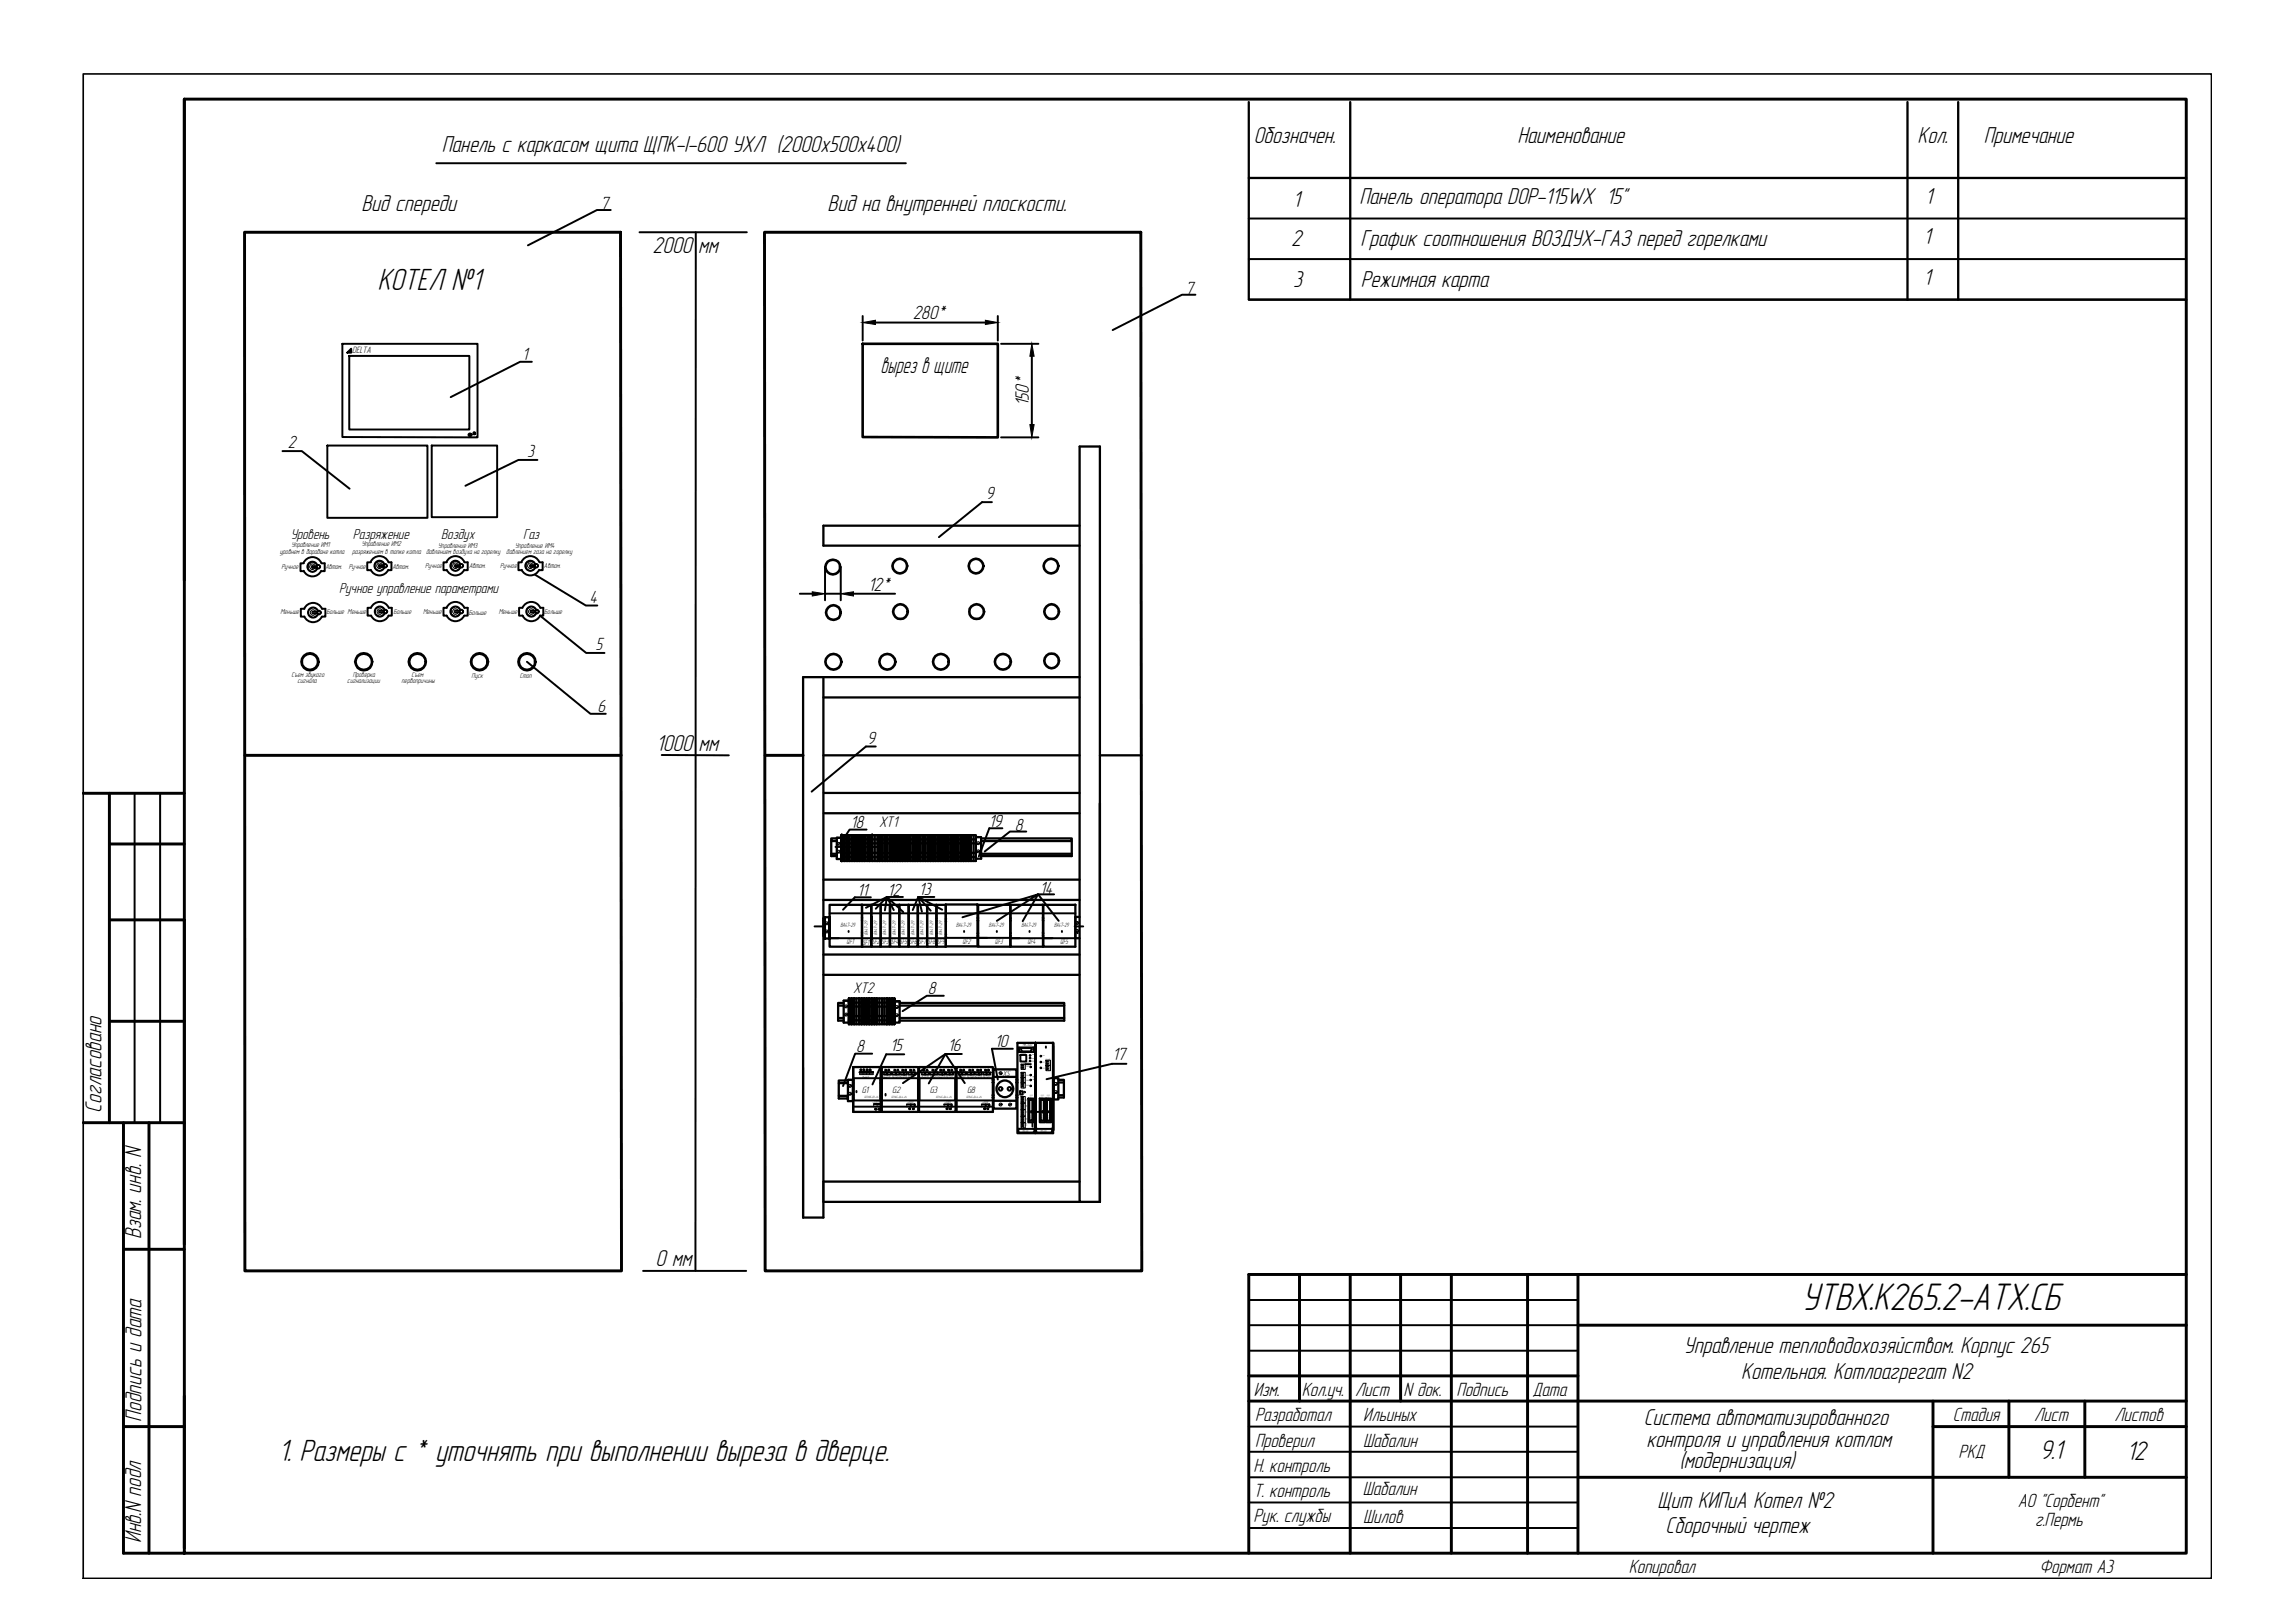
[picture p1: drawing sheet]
<svg xmlns="http://www.w3.org/2000/svg" width="297mm" height="210mm" viewBox="0 0 297 210" stroke-linecap="round" stroke-linejoin="round" font-family="sans-serif">
<defs><g id="words">
<text font-size="5.1" x="233.1" y="169.6">УТВХ.К265.2-АТХ.СБ</text>
<g font-size="4.1">
<text x="48.8" y="37.6">КОТЕЛ №1</text>
<text x="36" y="189.1">1. Размеры с * уточнять при выполнении выреза в дверце.</text>
</g>
<g font-size="3.6">
<text x="263.9" y="188.8">9.1</text>
<text x="275.1" y="189">12</text>
</g>
<g font-size="3.1">
<text x="57.2" y="19.7">Панель с каркасом щита ЩПК-I-600 УХЛ (2000х500х400)</text>
<text x="162.2" y="18.5">Обозначен.</text>
<text x="196.3" y="18.5">Наименование</text>
<text x="248.1" y="18.5">Кол.</text>
<text x="256.6" y="18.5">Примечание</text>
<text x="46.8" y="27.3">Вид спереди</text>
<text x="107.1" y="27.3">Вид на внутренней плоскости.</text>
<text x="167.3" y="26.8">1</text>
<text x="175.9" y="26.4">Панель оператора DOP-115WX 15&quot;</text>
<text x="249.1" y="26.4">1</text>
<text x="84.4" y="32.7">2000 мм</text>
<text x="167.1" y="31.9">2</text>
<text x="176" y="31.8">График соотношения ВОЗДУХ-ГАЗ перед горелками</text>
<text x="248.8" y="31.6">1</text>
<text x="167.3" y="37.1">3</text>
<text x="176" y="37.1">Режимная карта</text>
<text x="248.8" y="36.9">1</text>
<text x="113.9" y="48.2">вырез в щите</text>
<text x="84.9" y="97.2">1000 мм</text>
<text x="13.1" y="144" transform="rotate(-90 13.1 144)">Согласовано</text>
<text x="18.3" y="160.4" transform="rotate(-90 18.3 160.4)">Взам. инв. N</text>
<text x="84.8" y="163.9">0 мм</text>
<text x="217.9" y="175.1">Управление тепловодохозяйством. Корпус 265</text>
<text x="225.3" y="178.5">Котельная. Котлоагрегат N2</text>
<text x="18.3" y="184" transform="rotate(-90 18.3 184)">Подпись и дата</text>
<text x="212.7" y="184.4">Система автоматизированного</text>
<text x="213" y="187.2">контроля и управления котлом</text>
<text x="217.3" y="190">(модернизация)</text>
<text x="214.4" y="195.2">Щит КИПиА Котел №2</text>
<text x="18.3" y="199.7" transform="rotate(-90 18.3 199.7)">Инв.N подл</text>
<text x="215.5" y="198.4">Сборочный чертеж</text>
</g>
<g font-size="2.6">
<text x="118.1" y="41.3">280*</text>
<text x="133.1" y="52.6" transform="rotate(-90 133.1 52.6)">150*</text>
<text x="112.3" y="76.5">12*</text>
<text x="162.2" y="180.7">Изм.</text>
<text x="162.4" y="183.9">Разработал</text>
<text x="168.4" y="180.7">Кол.уч.</text>
<text x="175.3" y="180.7">Лист</text>
<text x="176.4" y="183.9">Ильиных</text>
<text x="181.6" y="180.7">N док.</text>
<text x="188.4" y="180.7">Подпись</text>
<text x="198.3" y="180.7">Дата</text>
<text x="252.7" y="183.9">Стадия</text>
<text x="263.2" y="183.9">Лист</text>
<text x="273.6" y="183.9">Листов</text>
<text x="162.2" y="190.5">Н. контроль</text>
<text x="162.4" y="187.2">Проверил</text>
<text x="176.4" y="187.2">Шабалин</text>
<text x="253.4" y="188.7">РКД</text>
<text x="162.2" y="197">Рук. службы</text>
<text x="162.2" y="193.7">Т. контроль</text>
<text x="176.3" y="193.5">Шабалин</text>
<text x="176.4" y="197.1">Шилов</text>
<text x="261" y="195">АО &quot;Сорбент&quot;</text>
<text x="263.3" y="197.4">г.Пермь</text>
<text x="210.7" y="203.6">Копировал</text>
<text x="263.8" y="203.6">Формат A3</text>
</g>
<g font-size="2.4">
<text x="77.7" y="27">7</text>
<text x="153.4" y="38">7</text>
<text x="67.5" y="46.5">1</text>
<text x="37.2" y="58">2</text>
<text x="68.2" y="59.2">3</text>
<text x="127.5" y="64.6">9</text>
<text x="76.3" y="78">4</text>
<text x="77.1" y="84.2">5</text>
<text x="77.3" y="92.1">6</text>
<text x="112.2" y="96.2">9</text>
<text x="110" y="107.1">18</text>
<text x="127.9" y="107">19</text>
<text x="131.3" y="107.5">8</text>
<text x="110.9" y="116">11</text>
<text x="114.8" y="115.9">12</text>
<text x="118.9" y="115.9">13</text>
<text x="134.5" y="115.7">14</text>
<text x="120" y="128.6">8</text>
<text x="110.8" y="136.1">8</text>
<text x="115.2" y="136.1">15</text>
<text x="122.6" y="136.1">16</text>
<text x="128.7" y="135.6">10</text>
<text x="143.9" y="137.2">17</text>
</g>
<g font-size="2.1">
<text x="113.7" y="107">XT1</text>
<text x="110.4" y="128.5">XT2</text>
</g>
<g font-size="1.9">
<text x="37.6" y="69.8">Уровень</text>
<text x="45.6" y="69.7">Разряжение</text>
<text x="57.1" y="69.8">Воздух</text>
<text x="67.7" y="69.8">Газ</text>
<text x="43.9" y="76.8">Ручное управление параметрами</text>
</g>
<g font-size="1.2">
<text x="45.6" y="45.6">DELTA</text>
<text x="111.5" y="141.5">G1</text>
<text x="115.4" y="141.4">G2</text>
<text x="120.3" y="141.4">G3</text>
<text x="125.1" y="141.4">G8</text>
</g>
<g font-size="1">
<text x="36.2" y="71.7">уровнем в барабане котла</text>
<text x="37.7" y="70.7">Управление ИМ1</text>
<text x="45.6" y="71.7">разряжением в топке котла</text>
<text x="46.8" y="70.7">Управление ИМ2</text>
<text x="55.1" y="71.7">давлением воздуха на горелку</text>
<text x="56.7" y="70.9">Управление ИМ3</text>
<text x="65.5" y="71.7">давлением газа на горелку</text>
<text x="66.6" y="70.9">Управление ИМ4</text>
<text x="36.4" y="73.6">Ручное</text>
<text x="42.1" y="73.6">Автом.</text>
<text x="45.1" y="73.6">Ручное</text>
<text x="50.8" y="73.6">Автом.</text>
<text x="55" y="73.5">Ручное</text>
<text x="60.7" y="73.5">Автом.</text>
<text x="64.7" y="73.5">Ручное</text>
<text x="70.4" y="73.5">Автом.</text>
<text x="36.3" y="79.5">Меньше</text>
<text x="42.2" y="79.5">Больше Меньше</text>
<text x="50.9" y="79.5">Больше</text>
<text x="54.8" y="79.5">Меньше</text>
<text x="60.6" y="79.5">Больше</text>
<text x="64.5" y="79.5">Меньше</text>
<text x="70.4" y="79.5">Больше</text>
<text x="37.7" y="87.6">Съем звукого</text>
<text x="38.5" y="88.3">сигнала</text>
<text x="44.9" y="88.4">сигнализации</text>
<text x="45.6" y="87.7">Проверка</text>
<text x="52" y="88.3">первопричины</text>
<text x="53.2" y="87.6">Съем</text>
<text x="61" y="87.8">Пуск</text>
<text x="67.2" y="87.8">Стоп</text>
<text x="109.5" y="122.2">QF1</text>
<text x="111.6" y="122.3">SF1</text>
<text x="112.8" y="122.2">SF2</text>
<text x="114" y="122.2">SF3</text>
<text x="115.2" y="122.2">SF4</text>
<text x="116.4" y="122.2">SF5</text>
<text x="117.6" y="122.2">SF6</text>
<text x="118.8" y="122.2">SF7</text>
<text x="120" y="122.2">SF8</text>
<text x="121.2" y="122.2">SF9</text>
<text x="124.5" y="122.2">QF2</text>
<text x="128.7" y="122.2">QF3</text>
<text x="132.9" y="122.2">QF4</text>
<text x="137.2" y="122.2">QF5</text>
<text x="129.7" y="139.3">XS</text>
</g>
<g font-size=".8">
<text x="108.7" y="120">ВA47-29</text>
<text x="123.7" y="119.9">ВA47-29</text>
<text x="127.9" y="119.9">ВA47-29</text>
<text x="132.1" y="119.9">ВA47-29</text>
<text x="136.4" y="120">ВA47-29</text>
</g>
<g font-size=".6">
<text x="112.3" y="121" transform="rotate(-90 112.3 121)">ВА47-29</text>
<text x="113.5" y="121" transform="rotate(-90 113.5 121)">ВА47-29</text>
<text x="114.7" y="121" transform="rotate(-90 114.7 121)">ВА47-29</text>
<text x="115.9" y="121" transform="rotate(-90 115.9 121)">ВА47-29</text>
<text x="117.1" y="121" transform="rotate(-90 117.1 121)">ВА47-29</text>
<text x="118.3" y="121" transform="rotate(-90 118.3 121)">ВА47-29</text>
<text x="119.5" y="121" transform="rotate(-90 119.5 121)">ВА47-29</text>
<text x="120.7" y="121" transform="rotate(-90 120.7 121)">ВА47-29</text>
<text x="121.9" y="121" transform="rotate(-90 121.9 121)">ВА47-29</text>
</g>
<text font-size=".5" x="132.3" y="135.4">МК-500</text>
<g font-size=".4">
<text x="111.3" y="139">3</text>
<text x="111.3" y="138.3">+ + - -</text>
<text x="111.6" y="139.4">выход</text>
<text x="111.8" y="139">4</text>
<text x="111.9" y="142.1">БП30Б-Д3-24</text>
<text x="112.2" y="139">5</text>
<text x="112.6" y="139">6</text>
<text x="112.8" y="142.7">~220V</text>
<text x="113.2" y="143.2">1</text>
<text x="113.6" y="143.2">2</text>
<text x="114.3" y="139.4">выход1 выход2 выход3 выход4</text>
<text x="114.4" y="139.1">1</text>
<text x="114.4" y="138.3">-</text>
<text x="114.9" y="139.1">2</text>
<text x="114.9" y="138.3">+</text>
<text x="115.3" y="142.1">БП14Б-Д4.4-24</text>
<text x="115.5" y="139.1">3</text>
<text x="115.6" y="138.3">-</text>
<text x="116" y="139.1">4</text>
<text x="116.1" y="138.3">+</text>
<text x="116.6" y="138.3">-</text>
<text x="116.7" y="139.1">5</text>
<text x="117" y="139.1">6</text>
<text x="117.2" y="138.3">+</text>
<text x="117.3" y="142.7">~220V</text>
<text x="117.4" y="143.2">1</text>
<text x="117.6" y="138.3">-</text>
<text x="117.6" y="139.1">7</text>
<text x="118" y="143.2">2</text>
<text x="118.1" y="139.1">8</text>
<text x="118.1" y="138.3">+</text>
<text x="119.2" y="139.4">выход1 выход2 выход3 выход4</text>
<text x="119.4" y="138.3">-</text>
<text x="119.4" y="139.1">1</text>
<text x="119.8" y="139.1">2</text>
<text x="119.9" y="138.3">+</text>
<text x="120.5" y="139.1">3</text>
<text x="120.5" y="138.3">-</text>
<text x="121" y="139.1">4</text>
<text x="121" y="138.3">+</text>
<text x="121.1" y="142.1">БП14Б-Д4.4-24</text>
<text x="121.6" y="138.3">-</text>
<text x="121.6" y="139.1">5</text>
<text x="121.9" y="139.1">6</text>
<text x="122.1" y="138.3">+ -</text>
<text x="122.1" y="142.7">~220V</text>
<text x="122.3" y="143.2">1</text>
<text x="122.5" y="139.1">7</text>
<text x="122.7" y="143.2">2</text>
<text x="123" y="139.1">8</text>
<text x="123" y="138.3">+</text>
<text x="124" y="139.4">выход1 выход2 выход3 выход4</text>
<text x="124.1" y="139.1">1</text>
<text x="124.1" y="138.3">-</text>
<text x="124.6" y="139.1">2</text>
<text x="124.6" y="138.3">+</text>
<text x="125" y="142.1">БП14Б-Д4.4-24</text>
<text x="125.2" y="139.1">3</text>
<text x="125.3" y="138.3">-</text>
<text x="125.7" y="139.1">4</text>
<text x="125.8" y="138.3">+</text>
<text x="126.3" y="138.3">-</text>
<text x="126.4" y="139.1">5</text>
<text x="126.7" y="139.1">6</text>
<text x="126.8" y="138.3">+</text>
<text x="127" y="142.7">~220V</text>
<text x="127.1" y="143.2">1</text>
<text x="127.3" y="138.3">-</text>
<text x="127.3" y="139.1">7</text>
<text x="127.6" y="143.2">2</text>
<text x="127.7" y="139.1">8</text>
<text x="127.8" y="138.3">+</text>
<text x="132.3" y="146.4">МЦ-12</text>
<text x="134.6" y="146.4">МР-20</text>
</g>
<g font-size=".3">
<text x="132.1" y="136.4">Ethernet</text>
<text x="132.5" y="137.6">RS-485</text>
<text x="133.5" y="137.4">ОТК</text>
<text x="133.5" y="136.6">пит</text>
<text x="133.5" y="137">реж</text>
<text x="134.9" y="136.7">ош</text>
<text x="134.9" y="137.5">ПС1</text>
<text x="135.3" y="137.1">RS-485</text>
<text x="132" y="141.1">USB</text>
<text x="132.8" y="140.6">КАН4</text>
<text x="132.8" y="139.9">КАН3</text>
<text x="132.8" y="139.2">КАН2</text>
<text x="132.8" y="138.1">КАН1</text>
<text x="132.9" y="143.3" transform="rotate(-90 132.9 143.3)">AI2</text>
<text x="132.9" y="142.5" transform="rotate(-90 132.9 142.5)">AI1</text>
<text x="133.2" y="142.1">Х1</text>
<text x="133.2" y="141.8">(I/O)</text>
<text x="133.8" y="139.8" transform="rotate(-90 133.8 139.8)">RS-485</text>
<text x="134.7" y="141.8">(I/O)</text>
<text x="134.7" y="142.1">Х2</text>
<text x="134.9" y="138.3">ПС2</text>
<text x="135.4" y="141.8">(I/O)</text>
<text x="135.5" y="142.1">Х3</text>
<text x="132.9" y="145.7" transform="rotate(-90 132.9 145.7)">24В</text>
<text x="132.9" y="144.9" transform="rotate(-90 132.9 144.9)">AI4</text>
<text x="132.9" y="144.1" transform="rotate(-90 132.9 144.1)">AI3</text>
<text x="133.4" y="144.9" transform="rotate(-90 133.4 144.9)">Р2.ХТ1</text>
<text x="134.9" y="144.9" transform="rotate(-90 134.9 144.9)">Р2.ХТ2</text>
<text x="135.7" y="144.9" transform="rotate(-90 135.7 144.9)">Р2.ХТ3</text>
</g>
</g></defs>
<path d="M10.8 9.6h275.3v194.7h-275.3z" fill="none" stroke="#000" stroke-width=".21"/>
<g fill="none" stroke="#000" stroke-width=".38">
<path d="M161.6 178.1h42.5M168.1 164.9v16.4M174.7 164.9v36.1M181.2 164.9v16.4M187.8 164.9v36.1M197.6 164.9v36.1M204.1 171.5h78.7M204.1 164.9v36.1M282.8 164.9h-121.2v36.1M161.6 181.3h121.2M204.1 191.2h78.7M250.1 184.6h32.7"/>
<path d="M250.1 181.3v19.7M259.9 181.3v9.9M269.7 181.3v9.9M16 201h266.8v-188.2h-259v188.2"/>
</g>
<path d="M161.6 174.8h42.5M161.6 171.5h42.5M161.6 168.2h42.5M161.6 197.7h42.5M161.6 194.4h42.5M161.6 191.2h42.5M161.6 187.9h42.5M161.6 184.6h42.5" fill="none" stroke="#000" stroke-width=".25"/>
<path d="M23.8 12.8v62.3" fill="none" stroke="#000" stroke-width=".38"/>
<!-- layer: 0 -->
<path d="M23.8 119v42" fill="none" stroke="#000" stroke-width=".38"/>
<!-- layer: MAIN -->
<path d="M17.4 102.7v42.6M20.7 102.7v42.6" fill="none" stroke="#000" stroke-width=".25"/>
<path d="M10.8 102.7h13M14.2 102.7v42.6M14.2 109.2h9.6M14.2 119h9.6M14.2 132.2h9.6M10.8 145.3h13M16 145.3v55.7M19.3 145.3v55.7M16 161.7h7.8M16 184.6h7.8M23.8 180.7v19.7" fill="none" stroke="#000" stroke-width=".38"/>
<!-- layer: 1 -->
<g fill="none" stroke="#000" stroke-width=".25">
<path d="M56.4 21.1h60.8M79 27.2h-1.8l-8.9 4.6M82.7 30.1h13.9M90 30.1v134.4M154.7 38.1h-1.8l-9 4.6M36.5 58.4h2.5l6.2 4.8M42.3 57.7h13v9.3h-13zM44.3 44.5h17.5v12.1h-17.5zM45.2 46.1h15.5v9.5h-15.5zM45.4 45.1v.5h-.5zM55.9 57.7h8.4v9.2h-8.4zM60.7 56.1h.2l.1 .2-.2 .2-.2-.2z"/>
<path d="M60.7 56.3l.1 .1 .1-.1M60.8 56.3h.1M60.8 56.2v.1M61.3 56h.1v.2h-.1zM68.8 46.8h-1.5l-9 4.6M69.5 59.5h-2.4l-6.9 3.4M69.2 74.4l6.6 4h1.5M69.9 79.7l5.9 4.8h2.4M68.2 85.6l8.2 6.8h2M85.6 97.7h8.7M112 96.6h1.3M110.6 116.1h2.1"/>
<path d="M113.3 117.6l1.4-1.5-.2 1.7M115.6 117.8l-.9-1.7 2.2 1.9M116.8 116.1h-2.1l-2.7 1.4M120.9 116.1h-2.1l-.7 1.7M121.9 117.7l-3.1-1.6 .5 1.9M124.5 118.7l9.8-3-5.3 3.5M128 107.2h1.7M136.4 115.7h-2.1l2.7 3.5M114.7 136.4h2.3M122.3 136.4l-5.5 3.8M124.4 136.4h-2.1l2.5 3.8M128.3 135.7h2.7"/>
<path d="M143.9 137.7h1.8M83.2 164.5h13.3"/>
<circle cx="40.1" cy="85.6" r="1.01"/>
<circle cx="40.1" cy="85.6" r="1.14"/>
<circle cx="47" cy="85.6" r="1.14"/>
<circle cx="47.1" cy="85.7" r="1.03"/>
<circle cx="54" cy="85.6" r="1.14"/>
<circle cx="54" cy="85.7" r="1.03"/>
<circle cx="62" cy="85.6" r="1.01"/>
<circle cx="62" cy="85.6" r="1.14"/>
<circle cx="68.2" cy="85.6" r="1.01"/>
<circle cx="68.2" cy="85.6" r="1.14"/>
</g>
<!-- layer: 0 -->
<g fill="none" stroke="#000" stroke-width=".25">
<path d="M111.6 40.9v3.2M113.3 41.7h14.2M129.1 40.9v3.2M129.5 44.5h4.8M129.5 56.6h4.8M133.5 46.1v8.8M39.3 72.9a1.25 1.25 0 0 1 1.1-.8 1.25 1.25 0 0 1 1.2 .8M39.3 73.9a1.25 1.25 0 0 0 1.1 .7 1.25 1.25 0 0 0 1.2-.7M39.3 72.9h-.4v1h.4M39.4 78.8a1.26 1.26 0 0 1 1.1-.8 1.26 1.26 0 0 1 1.2 .8h.4v1h-.4M39.4 79.8a1.25 1.25 0 0 0 1.1 .7 1.25 1.25 0 0 0 1.1-.7M39.4 78.8h-.5v1h.5"/>
<path d="M40.4 73.3h.6M40.4 73.5h.6M40.4 79.2h.7M40.4 79.4h.7M41.1 73.2a.66 .66 0 0 0-1.1-.4 .66 .66 0 0 0 0 1.1 .66 .66 0 0 0 1.1-.4M41.1 79.1a.66 .66 0 0 0-1-.4 .66 .66 0 0 0 0 1.1 .66 .66 0 0 0 1-.3M41.6 72.9h.4v1h-.4M48 72.7a1.25 1.25 0 0 1 1.1-.7 1.25 1.25 0 0 1 1.1 .7M48 73.7a1.25 1.25 0 0 0 1.1 .8 1.25 1.25 0 0 0 1.1-.8M48 72.8h-.5v1h.5M48 78.7h-.4v1h.4M48 78.7a1.26 1.26 0 0 1 1.2-.8 1.26 1.26 0 0 1 1.1 .8h.4v1h-.4a1.24 1.24 0 0 1-1.2 .7 1.24 1.24 0 0 1-1.1-.7"/>
<path d="M49 73.2h.7M49 73.4h.7M49.1 79h.6M49.1 79.2h.6M49.7 73a.66 .66 0 0 0-1-.3 .66 .66 0 0 0 0 1 .66 .66 0 0 0 1-.3M49.8 79a.66 .66 0 0 0-1-.4 .66 .66 0 0 0 0 1.1 .66 .66 0 0 0 1-.4M50.3 72.8h.3v1h-.3M57.8 72.7a1.25 1.25 0 0 1 1.1-.7 1.25 1.25 0 0 1 1.2 .7M57.8 78.7a1.25 1.25 0 0 1 1.1-.8 1.25 1.25 0 0 1 1.2 .8M57.8 73.7a1.25 1.25 0 0 0 1.1 .8 1.25 1.25 0 0 0 1.2-.8M57.8 72.8h-.4v1h.4M57.8 78.7h-.4v1h.4a1.24 1.24 0 0 0 1.1 .7 1.24 1.24 0 0 0 1.2-.7"/>
<path d="M58.9 73.2h.6M58.9 73.4h.6M58.9 79h.6M58.9 79.2h.6M59.6 73a.66 .66 0 0 0-1.1-.3 .66 .66 0 0 0 0 1 .66 .66 0 0 0 1.1-.3M59.6 79a.66 .66 0 0 0-1.1-.4 .66 .66 0 0 0 0 1.1 .66 .66 0 0 0 1.1-.4M60.1 72.8h.4v1h-.4M60.1 78.7h.4v1h-.4M67.5 72.7a1.25 1.25 0 0 1 1.1-.7 1.25 1.25 0 0 1 1.2 .7M67.5 73.7a1.25 1.25 0 0 0 1.1 .8 1.25 1.25 0 0 0 1.1-.8M67.5 72.8h-.4v1h.4M67.6 78.7h-.4v1h.4"/>
<path d="M67.6 78.7a1.26 1.26 0 0 1 1.2-.8 1.26 1.26 0 0 1 1.1 .8h.4v1h-.4a1.24 1.24 0 0 1-1.2 .7 1.24 1.24 0 0 1-1.1-.7M68.6 73.2h.6M68.6 73.4h.6M68.7 79h.6M68.7 79.2h.6M69.2 73a.66 .66 0 0 0-1-.3 .66 .66 0 0 0 0 1 .66 .66 0 0 0 1-.3M69.4 79a.66 .66 0 0 0-1-.4 .66 .66 0 0 0 0 1.1 .66 .66 0 0 0 1-.4M69.8 72.8h.4v1h-.4M103.5 76.8h1.6M106.7 73.4v4.3M106.7 76.8h2.1M108.8 73.4v4.3"/>
<path d="M110.4 76.8h5.4M128.3 65h-1.2l-5.6 4.5M112 96.6l-7 5.8M105.4 119.9h.9M107.3 118.2h4.2M108.1 109.6h5.4M108.3 108.4h.6M108.9 108.1h.1M110.6 116.1l-1.5 1.6M111.6 118.2h1.1M112.1 107.4h-2.2l-.5 .8M112.2 111.4h.1"/>
<path d="M112.7 118.2h2.4M112.8 108.1h.1M113.2 111.4h.1M115.2 118.2h2.3M117.6 118.2h1.1M118.8 118.2h2.3M118.8 116.1l1.6 1.8M121.2 118.2h9.5M126.3 108.3h.6M128 107.2l-1.4 3.6M130.7 118.2h4.2M132.8 107.6h-2.1l-3.3 2.6"/>
<path d="M134.3 115.7l-2 3.5M135 118.2h4.1M139 119.9h1.1M103.9 138.1v19.5M107.3 121.4h5.4M109.1 129.5h.7M109.7 139.7h.6M109.8 120.6h.1M110.4 139.5h3.5v2.9h-3.5zM110.4 139.5v2.9M111.2 138.8h1.8M112.7 121.4h2.4"/>
<path d="M112.8 136.4h-2.2l-1.5 4.1M114.1 138.8h4.2M114.1 139.5v2.9v-2.9M114.1 139.5h4.7v2.9h-4.7M114.7 136.4l-1.8 3.9M114.8 138.8v.3h-.4M115.2 121.4h2.3M115.3 138.8v.3h-.5M115.7 129.6h.7M115.9 138.8v.3h-.4M116.4 138.8v.3h-.5M116.9 138.8v.3"/>
<path d="M117.3 138.8v.3h-.7M117.6 121.4h1.1M118 138.8v.3h-.5M118.4 138.8v.3h-.4M118.8 121.4h2.3M118.9 138.8h4.7M118.9 139.5v2.9v-2.9M118.9 139.5h4.7v2.9h-4.7M119.7 138.8v.3h-.4M120.2 138.8v.3h-.5M120.8 138.8v.3h-.4M121.2 121.4h1.2"/>
<path d="M121.3 138.8v.3h-.5M121.9 138.8v.3M122.1 128.9h-2.2l-3.1 2M122.3 138.8v.3h-.8M122.3 136.4l-2.1 3.8M122.4 121.4h8.3M122.9 138.8v.3h-.5M123.3 138.8v.3h-.4M123.8 138.8h4.1M123.8 139.5h4.7v2.9h-4.7M124.5 138.8v.3h-.4M124.7 120.6h.1"/>
<path d="M125 138.8v.3h-.5M125.6 138.8v.3h-.4M126.1 138.8v.3h-.5M126.6 138.8v.3M127 138.8v.3h-.7M127.6 138.8v.3h-.4M128.1 138.8v.3h-.5M128.3 135.7l.8 4M129 120.6h.1M130.7 121.4h4.2M131.7 136l.1 .1h1.9M131.8 135.7v.4"/>
<path d="M132 136.5h.8v.9h-.8zM132.1 135.6h1.3v.5h-1.3zM132.6 137.7h.8M133.2 120.6h.1M133.7 135.6l.1 .1M133.7 135.6h-1.9l-.1 .1M133.8 136l-.1 .1M133.8 135.7v.4M135 121.4h4.1M135.3 135.4v.2M137.4 120.6h.1M143.9 137.7l-8.5 2"/>
<path d="M106.5 152.9v2.6M110.4 143.2h3.5M110.8 141.2v.2M113 142.9h.9M114.1 143.2h4.7M114.6 141.6v.2M117.3 142.9h.5v.3M117.8 142.9h.5M118.3 142.9v.3M118.9 143.2h4.7M122.1 142.9h.6v.3M122.7 142.9h.4v.3v-.3"/>
<path d="M123.8 143.2h4.7M127 142.9h.5v.3M127.5 142.9h.5v.3v-.3M131.7 146.5l.1 .1h1.9M131.8 146.2v.3M131.8 146.1l-.1 .1M131.8 146.1h1.9M132 141.2h.3v.4h-.3zM133 142.2h.7v3h-.7zM133.4 143.9h2.3M133.6 145.4v.4M133.7 146.1l.1 .1"/>
<path d="M133.8 146.5l-.1 .1M133.8 146.2v.3M134 146.5l.1 .1h1.9M134 146.2v.3M134.1 146.1l-.1 .1M134.2 146.1h1.8M134.5 142.2h.7v3h-.7zM135.3 142.2h.7v3h-.7zM136 146.1l.1 .1M136.1 146.5l-.1 .1M136.1 146.2v.3"/>
<circle cx="41.2" cy="73.3" r=".23"/>
<circle cx="41.3" cy="79.3" r=".23"/>
<circle cx="49.8" cy="73.2" r=".23"/>
<circle cx="49.9" cy="79.1" r=".23"/>
<circle cx="59.7" cy="79.1" r=".23"/>
<circle cx="59.7" cy="73.2" r=".23"/>
<circle cx="69.4" cy="73.2" r=".23"/>
<circle cx="69.5" cy="79.1" r=".23"/>
<circle cx="131.8" cy="135.8" r=".06"/>
<circle cx="133.7" cy="135.8" r=".06"/>
</g>
<g fill="none" stroke="#000" stroke-width=".13">
<path d="M40.5 73.2h-.2v.1v.1l.2 .1M40.6 79.1l-.2 .1v.1v.1h.2M40.8 73.2a.36 .36 0 0 0-.6-.1 .36 .36 0 0 0 0 .5 .36 .36 0 0 0 .6-.1M40.8 79.2a.36 .36 0 0 0-.5-.2 .36 .36 0 0 0 0 .6 .36 .36 0 0 0 .5-.2M41 73.2v-.1l-.6-.4-.5 .4v.6l.5 .3 .6-.3v-.2M41.1 79.2v-.2l-.6-.4-.6 .4v.6l.6 .3 .6-.3v-.2M49.2 73.1h-.2v.1v.1h.2M49.2 79h-.2v.1v.1l.2 .1M49.4 73.1a.36 .36 0 0 0-.5-.2 .36 .36 0 0 0 0 .6 .36 .36 0 0 0 .5-.2M49.5 79a.36 .36 0 0 0-.6-.1 .36 .36 0 0 0 0 .5 .36 .36 0 0 0 .6-.1M49.7 73.2v-.3l-.6-.3-.6 .3v.7l.6 .3 .6-.3v-.2M49.7 79v-.2l-.5-.3-.6 .3v.7l.6 .3 .5-.3v-.2"/>
<path d="M59 73.1h-.2v.1v.1h.2M59 79h-.2v.1v.1l.2 .1M59.3 73.1a.36 .36 0 0 0-.6-.2 .36 .36 0 0 0 0 .6 .36 .36 0 0 0 .6-.2M59.3 79a.36 .36 0 0 0-.6-.1 .36 .36 0 0 0 0 .5 .36 .36 0 0 0 .6-.1M59.5 73.2v-.3l-.6-.3-.5 .3v.7l.5 .3 .6-.3v-.2M59.5 79v-.2l-.6-.3-.5 .3v.7l.5 .3 .6-.3v-.2M68.7 73.1h-.2v.1v.1h.2M68.8 79h-.2v.1v.1l.2 .1M69 73.1a.36 .36 0 0 0-.6-.2 .36 .36 0 0 0 0 .6 .36 .36 0 0 0 .6-.2M69.1 79a.36 .36 0 0 0-.6-.1 .36 .36 0 0 0 0 .5 .36 .36 0 0 0 .6-.1M69.2 73.2v-.3l-.6-.3-.5 .3v.7l.5 .3 .6-.3v-.2M69.3 79v-.2l-.5-.3-.6 .3v.7l.6 .3 .5-.3v-.2"/>
<path d="M107.2 119.4l-.4 .1M107.2 119.4l-.3 .2M108.7 109.1l-.3 .2M108.7 110.2l-.3 .1M108.8 109.1l-.4 .2M108.8 110.2l-.4 .2M126.8 109l-.4 .2M126.8 110.1l-.4 .1M126.8 109.1l-.4 .2M126.8 110.1l-.4 .2M139.5 119.3l-.3 .2M139.6 119.4l-.4 .1"/>
<path d="M107.2 120.4l-.4 .2M107.2 120.5l-.3 .2M109.7 130.1l-.4 .2M109.7 131.2l-.4 .2M109.7 130.2l-.4 .2M111.2 138.8v.3h1.8v-.3M111.5 138.5l-.2-.1 .2 .2M111.6 138.8v.3M111.7 138.4l.2 .2M111.7 138.4l.2 .1M112.1 138.8v.3M112.3 138.5l-.2-.1 .2 .2"/>
<path d="M112.5 138.8v.3M112.7 138.5l-.2-.1 .2 .2M114.1 138.8h4.7M114.4 138.8v.3M114.5 138.5l.2 .1M114.5 138.4l.2 .1M114.8 138.8v.3M114.9 138.5l.2 .1M114.9 138.4l.2 .1M115.5 138.8v.3M115.7 138.5l.2 .1M115.7 138.4l.2 .1"/>
<path d="M115.9 138.8v.3M116.1 138.5l.2 .1M116.1 138.4l.2 .1M116.2 130.3l-.3 .1M116.2 131.3l-.3 .2M116.3 130.3l-.4 .2M116.3 131.4l-.4 .1M116.6 138.8v.3M116.7 138.5l.2 .1M116.7 138.4l.2 .1M117.1 138.5l.2 .1M117.1 138.4l.2 .1"/>
<path d="M117.5 138.8v.3M117.7 138.5l.2 .1M117.7 138.4l.2 .1M118 138.8v.3M118.2 138.5l.1 .1M118.2 138.4l.1 .1M118.9 138.8h4.4M119.3 138.8v.3M119.4 138.5l.2 .1M119.4 138.4l.2 .1M119.7 138.8v.3M119.8 138.5l.2 .1"/>
<path d="M119.9 138.4l.1 .1M120.4 138.8v.3M120.6 138.5l.2 .1M120.6 138.4l.2 .1M120.8 138.8v.3M121 138.5l.2 .1M121 138.4l.2 .1M121.5 138.8v.3M121.6 138.5l.2 .1M121.6 138.4l.2 .1M122 138.5l.2 .1M122 138.4l.2 .1"/>
<path d="M122.4 138.8v.3M122.7 138.5l.1 .1M122.7 138.4l.1 .1M122.9 138.8v.3M123 138.5l.2 .1M123.1 138.4l.1 .1M123.8 138.8h4.7M124.1 138.8v.3M124.2 138.5l.2 .1M124.2 138.4l.2 .1M124.5 138.8v.3M124.6 138.5l.2 .1"/>
<path d="M124.6 138.4l.2 .1M125.2 138.8v.3M125.4 138.5l.2 .1M125.4 138.4l.2 .1M125.6 138.8v.3M125.8 138.5l.2 .1M125.8 138.4l.2 .1M126.3 138.8v.3M126.4 138.5l.2 .1M126.4 138.4l.2 .1M126.8 138.5l.2 .1M126.8 138.4l.2 .1"/>
<path d="M127.2 138.8v.3M127.4 138.5l.2 .1M127.4 138.4l.2 .1M127.6 138.8v.3M127.8 138.5l.2 .1M127.8 138.4l.2 .1M132.1 139.4h.5v.7h-.5zM132.1 138.8h.5v.6h-.5zM132.1 137.7h.5v.7h-.5zM132.3 139.6l-.1 .1M132.3 139.9l-.1 .1M132.3 138.9l-.1 .1"/>
<path d="M132.3 139.2l-.1 .1M132.3 137.8l-.1 .2M132.3 137.8l-.1 .1M132.3 138.1l-.1 .1M132.4 137.7v.7M132.4 138.8v2M135.3 137.2h.6v.7h-.6zM135.3 137.9h.6v.7h-.6zM135.6 138.3l-.2 .1 .2-.1M135.6 137.3l-.2 .1M135.6 137.6l-.2 .1 .2-.1M135.6 138l-.2 .1 .2-.1"/>
<path d="M135.6 137.3l-.2 .2M135.7 137.2v1.4M139.5 120.4l-.3 .2M110.2 140.4l-.4 .2M110.2 141.5l-.4 .1M110.2 140.5l-.3 .1M110.2 141.5l-.3 .2M113 142.9v.3h.9v-.3M113.2 143.6h.2M113.2 143.5l.2 .1M113.5 142.9v.3M113.6 143.6h.2"/>
<path d="M113.6 143.5l.2 .1M117.3 142.9v.3h1M117.6 143.5l.2 .1M117.6 143.4l.2 .1M117.8 142.9v.3M118 143.5l.3 .1M118.1 143.4l.2 .1M122.1 142.9v.3h1M122.4 143.5l.2 .1M122.4 143.4l.3 .1M122.7 142.9v.3M122.8 143.5l.2 .1"/>
<path d="M122.9 143.4l.1 .1M127 142.9v.3h1M127.3 143.5l.2 .1M127.3 143.4l.2 .1M127.5 142.9v.3M127.7 143.5l.2 .1M127.7 143.4l.2 .1M132.1 140.1h.5v.7h-.5zM132.1 145.3h.5v.7h-.5zM132.1 144.4h.5v.9h-.5zM132.1 143.6h.5v.8h-.5zM132.1 142.7h.5v.9h-.5z"/>
<path d="M132.1 141.9h.5v.8h-.5zM132.2 140.6l.1-.1-.1 .2M132.2 145.8l.1-.1-.1 .1M132.3 140.3l-.1 .1M132.3 140.3h-.1M132.3 145.5h-.1M132.3 145.4l-.1 .1M132.3 144.8l-.1 .1M132.3 145.1l-.1 .1M132.3 144.6l-.1 .1M132.3 144l-.1 .1M132.3 144.2l-.1 .1"/>
<path d="M132.3 144.3l-.1 .1M132.3 143.7l-.1 .1M132.3 143.1l-.1 .1M132.3 143.4l-.1 .1M132.3 142.9l-.1 .1M132.3 142.3l-.1 .1M132.3 142.5l-.1 .1M132.3 142.6l-.1 .1M132.3 142l-.1 .1M132.4 141.9v4.1M136.8 140.2l-.3 .2M136.8 141.3l-.3 .2"/>
<path d="M136.8 141.3l-.3 .1M136.8 140.3l-.3 .1"/>
<circle cx="107" cy="119.5" r=".19"/>
<circle cx="108.5" cy="110.2" r=".19"/>
<circle cx="108.5" cy="109.2" r=".19"/>
<circle cx="126.6" cy="109.1" r=".19"/>
<circle cx="126.6" cy="110.2" r=".19"/>
<circle cx="139.4" cy="119.4" r=".19"/>
<circle cx="107" cy="120.5" r=".19"/>
<circle cx="109.5" cy="131.3" r=".19"/>
<circle cx="109.5" cy="130.2" r=".19"/>
<circle cx="111.4" cy="138.5" r=".11"/>
<circle cx="111.8" cy="138.5" r=".11"/>
<circle cx="112.2" cy="138.5" r=".11"/>
<circle cx="112.6" cy="138.5" r=".11"/>
<circle cx="114.6" cy="138.5" r=".11"/>
<circle cx="115" cy="138.5" r=".11"/>
<circle cx="115.8" cy="138.5" r=".11"/>
<circle cx="116" cy="130.3" r=".19"/>
<circle cx="116" cy="131.4" r=".19"/>
<circle cx="116.2" cy="138.5" r=".11"/>
<circle cx="116.8" cy="138.5" r=".11"/>
<circle cx="117.2" cy="138.5" r=".11"/>
<circle cx="117.8" cy="138.5" r=".11"/>
<circle cx="118.2" cy="138.5" r=".11"/>
<circle cx="119.5" cy="138.5" r=".11"/>
<circle cx="119.9" cy="138.5" r=".11"/>
<circle cx="120.7" cy="138.5" r=".11"/>
<circle cx="121.1" cy="138.5" r=".11"/>
<circle cx="121.7" cy="138.5" r=".11"/>
<circle cx="122.1" cy="138.5" r=".11"/>
<circle cx="122.7" cy="138.5" r=".11"/>
<circle cx="123.1" cy="138.5" r=".11"/>
<circle cx="124.3" cy="138.5" r=".11"/>
<circle cx="124.7" cy="138.5" r=".11"/>
<circle cx="125.5" cy="138.5" r=".11"/>
<circle cx="125.8" cy="138.5" r=".11"/>
<circle cx="126.5" cy="138.5" r=".11"/>
<circle cx="126.9" cy="138.5" r=".11"/>
<circle cx="127.5" cy="138.5" r=".11"/>
<circle cx="127.9" cy="138.5" r=".11"/>
<circle cx="132.2" cy="138.2" r=".11"/>
<circle cx="132.2" cy="139.6" r=".11"/>
<circle cx="132.2" cy="139.9" r=".11"/>
<circle cx="132.2" cy="138.9" r=".11"/>
<circle cx="132.2" cy="139.2" r=".11"/>
<circle cx="132.2" cy="137.9" r=".11"/>
<circle cx="133.3" cy="136.6" r=".11"/>
<circle cx="133.3" cy="137.3" r=".11"/>
<circle cx="133.3" cy="136.9" r=".11"/>
<circle cx="133.3" cy="136.9" r=".06"/>
<circle cx="133.3" cy="137.3" r=".06"/>
<circle cx="133.3" cy="136.6" r=".06"/>
<circle cx="133.3" cy="138.1" r=".11"/>
<circle cx="133.3" cy="139.8" r=".11"/>
<circle cx="133.3" cy="139.1" r=".11"/>
<circle cx="133.3" cy="139.8" r=".06"/>
<circle cx="133.3" cy="139.1" r=".06"/>
<circle cx="133.3" cy="138.1" r=".06"/>
<circle cx="134.7" cy="136.7" r=".11"/>
<circle cx="134.7" cy="138.2" r=".11"/>
<circle cx="134.7" cy="137.4" r=".11"/>
<circle cx="134.7" cy="137.4" r=".06"/>
<circle cx="134.7" cy="136.7" r=".06"/>
<circle cx="134.7" cy="138.2" r=".06"/>
<circle cx="135.5" cy="138.3" r=".11"/>
<circle cx="135.5" cy="137.4" r=".11"/>
<circle cx="135.5" cy="138" r=".11"/>
<circle cx="135.5" cy="137.6" r=".11"/>
<circle cx="139.4" cy="120.5" r=".19"/>
<circle cx="110" cy="140.5" r=".19"/>
<circle cx="110" cy="141.5" r=".19"/>
<circle cx="113.3" cy="143.5" r=".11"/>
<circle cx="113.7" cy="143.5" r=".11"/>
<circle cx="117.7" cy="143.5" r=".11"/>
<circle cx="118.1" cy="143.5" r=".11"/>
<circle cx="122.5" cy="143.5" r=".11"/>
<circle cx="122.9" cy="143.5" r=".11"/>
<circle cx="127.4" cy="143.5" r=".11"/>
<circle cx="127.8" cy="143.5" r=".11"/>
<circle cx="132.2" cy="143.2" r=".11"/>
<circle cx="132.2" cy="143.4" r=".11"/>
<circle cx="132.2" cy="142.3" r=".11"/>
<circle cx="132.2" cy="143.7" r=".11"/>
<circle cx="132.2" cy="144.6" r=".11"/>
<circle cx="132.2" cy="145.7" r=".11"/>
<circle cx="132.2" cy="144.8" r=".11"/>
<circle cx="132.2" cy="140.3" r=".11"/>
<circle cx="132.2" cy="140.6" r=".11"/>
<circle cx="132.2" cy="145.4" r=".11"/>
<circle cx="132.2" cy="145.1" r=".11"/>
<circle cx="132.2" cy="142.9" r=".11"/>
<circle cx="132.2" cy="142.6" r=".11"/>
<circle cx="132.2" cy="142" r=".11"/>
<circle cx="132.2" cy="144.3" r=".11"/>
<circle cx="132.2" cy="144" r=".11"/>
<circle cx="132.5" cy="141.3" r=".11"/>
<circle cx="133.3" cy="140.5" r=".11"/>
<circle cx="133.3" cy="140.5" r=".06"/>
<circle cx="136.6" cy="140.3" r=".19"/>
<circle cx="136.6" cy="141.3" r=".19"/>
</g>
<!-- layer: 1 -->
<path d="M31.6 30.1h48.7l.1 134.4h-48.7zM98.9 30.1h48.7l.1 134.4h-48.7zM31.7 97.7h48.7M99 97.7h4.9" fill="none" stroke="#000" stroke-width=".38"/>
<!-- layer: 0 -->
<g fill="none" stroke="#000" stroke-width=".3">
<path d="M106.5 70.6h33.2M106.5 68h33.2M106.5 87.6v70h-2.6v-70h35.8M106.5 90.3h33.2M106.5 119.1h.2M106.5 118.8h.2M106.5 116.5h33.2M106.5 113.8h33.2M106.6 105.2h33.1M106.6 102.6h33.1M106.7 118.7v2.8zM106.7 118.7h.6"/>
<path d="M107.3 118.7v2.8zM107.3 117.1h4.2v5.4h-4.2zM107.3 118.7v2.8h-.6M107.5 110.5h.8M107.5 108.8h.8M108.3 108.5h-.8v2.3h.8M108.9 108.4v3zM108.9 108.1v3.3zM108.9 108.1v3.3v-3.3v3.3h4.6v-3.3M108.9 108.1v3.3v-3v3v-3h-.6v2.8h.6v-2.8M108.9 110.4h4.6M108.9 109.1h4.6"/>
<path d="M108.9 108.1h4.6M108.9 110.9h4.6M108.9 108.6h4.6M109.2 108.1v3.3v-3.3M109.6 108.1v3.3v-3.3M109.9 108.1v3.3v-3.3M110.2 108.1v3.3v-3.3M110.5 108.1v3.3v-3.3M110.9 108.1v3.3v-3.3M111.2 108.1v3.3v-3.3M111.4 117.1h.1M111.5 117.1h1.2v5.4h-1.2z"/>
<path d="M111.5 119.2h.1M111.5 118.8h.1M111.5 108.1v3.3v-3.3M111.9 108.1v3.3v-3.3M112.2 108.1v3.3M112.5 108.1v3.3M112.7 118.7v2.8M112.7 117.1h1.2v5.4h-1.2zM112.7 118.7v2.8zM112.8 108.1v3.3v-3.3M113.2 108.1v3.3M113.5 108.1h12.8v3.3"/>
<path d="M113.8 108.1v3.3v-3.3M113.9 117.1h1.2v5.4h-1.2zM114.1 108.1v3.3v-3.3M114.5 108.1v3.3v-3.3M114.8 108.1v3.3v-3.3M115.1 108.1v3.3v-3.3M115.2 117.1h1.1v5.4h-1.1zM115.5 108.1v3.3v-3.3M115.8 108.1v3.3v-3.3M116.1 108.1v3.3v-3.3M116.3 117.1h1.2v5.4h-1.2zM116.4 108.1v3.3v-3.3"/>
<path d="M116.4 108.1v3.3M116.8 108.1v3.3v-3.3M116.8 108.1v3.3M117.1 108.1v3.3v-3.3M117.4 108.1v3.3v-3.3M117.6 117.1h1.1v5.4h-1.1zM117.7 108.1v3.3v-3.3M118.1 108.1v3.3v-3.3M118.4 108.1v3.3v-3.3M118.7 108.1v3.3v-3.3M118.8 117.1h1.1v5.4h-1.1zM119.1 108.1v3.3v-3.3"/>
<path d="M119.4 108.1v3.3v-3.3M119.7 108.1v3.3v-3.3M119.9 117.1h1.2v5.4h-1.2zM120 108.1v3.3v-3.3M120.4 108.1v3.3v-3.3M120.4 108.1v3.3M120.7 108.1v3.3v-3.3M120.7 108.1v3.3M121 108.1v3.3v-3.3M121.1 118.8h.1M121.1 119.2h.1M121.3 108.1v3.3v-3.3"/>
<path d="M121.7 108.1v3.3v-3.3M122 108.1v3.3v-3.3M122.3 108.1v3.3v-3.3M122.4 117.1h-1.2v5.4h1.2v-5.4h4.1v5.4h-4.1M122.4 119.3h.1M122.4 118.9h.1M122.7 108.1v3.3v-3.3M123 108.1v3.3v-3.3M123.3 108.1v3.3v-3.3M123.6 108.1v3.3v-3.3M124 108.1v3.3v-3.3M124.3 108.1v3.3v-3.3"/>
<path d="M124.3 108.1v3.3M124.6 108.1v3.3v-3.3M124.6 108.1v3.3M124.9 108.1v3.3v-3.3M125.3 108.1v3.3v-3.3M125.6 108.1v3.3M126 108.1v3.3M126.3 108.3h.6M126.4 117.1h.1M126.5 119.1h.1M126.5 118.8h.1M126.5 117.1h4.2v5.4h-4.2z"/>
<path d="M126.9 108.5h11.8v2.3h-11.8M126.9 110.5h11.8M126.9 108.8h11.8M126.9 108.3v2.8h-.6M130.6 117.1h.1M130.7 119.1h.1M130.7 118.8h.1M130.7 117.1h4.2v5.4h-4.2zM134.8 117.1h.1M134.9 119.1h.1M134.9 118.8h.1M135 117.1h4.1v5.4h-4.1z"/>
<path d="M139 117.1h.1M139.1 118.7h.6M142.3 104v51.5v-97.7h-2.6v97.7h2.6M106.5 121.1h.2M106.5 120.8h.2M106.5 126.2h33.2M106.5 123.5h33.2M108.4 131.7h.7M108.4 130.1h.7M109.1 129.8h-.7v2.3h.7M109.6 139.8h.1M109.7 139.8h-1.2v2.4h1.2"/>
<path d="M109.7 139.7h.6v2.8h-.6zM109.8 129.5h-.7v2.8h.7M109.8 129.2v3.3v-3.3M109.8 129.5v2.7M110.2 129.2v3.3v-3.3M110.3 139.8h.1M110.4 138.1h3.5v5.8h-3.5zM110.4 138.1v5.8M110.5 129.2v3.3v-3.3M110.8 129.2v3.3M111.1 129.2v3.3v-3.3M111.5 129.2v3.3v-3.3"/>
<path d="M111.5 121.1h.1M111.5 120.8h.1M111.8 129.2v3.3v-3.3M112.1 129.2v3.3v-3.3M112.5 129.2v3.3v-3.3M112.5 129.2v3.3M112.8 129.2v3.3v-3.3M112.8 129.2v3.3M113.1 129.2v3.3v-3.3M113.4 129.2v3.3v-3.3M113.8 129.2v3.3M113.9 139.8h.2"/>
<path d="M114.1 138.1v5.8M114.1 129.2v3.3M114.4 129.2v3.3M114.7 129.2v3.3v-3.3M114.7 129.2v3.3M115.1 129.2v3.3v-3.3M115.4 129.2v3.3v-3.3M115.7 129.2v3.3v-3.3M115.7 129.6h.7v2.7h-.6M116.4 129.8h21.3v2.3h-21.3M116.4 131.7h21.3M116.4 130.1h21.3"/>
<path d="M118.8 138.1h-4.7v5.8h4.7M118.8 139.8h.1M118.8 138.1v5.8M118.9 138.1h4.7v5.8h-4.7zM118.9 138.1v5.8M121.1 120.8h.1M122.4 121.2h.1M122.4 120.9h.1M123.8 138.1h4.7v5.8h-4.7zM126.5 121.1h.1M126.5 120.8h.1M128.4 139.7h.1"/>
<path d="M130.7 121.1h.1M130.7 120.8h.1M131.5 139.7h.1M134 135.3v11.3h2.2v-11.6h-4.6v11.6h2.4M134 135v11.3zM134.9 121.1h.1M134.9 120.8h.1M136.2 139.7l.1 2.3M136.2 139.7h.1M136.3 139.5h.6v2.8h-.6zM136.9 139.7h.7v2.3h-.7M139.1 121.4h.6"/>
<path d="M139.4 120.7h.1M106.5 155.5h33.2M106.5 152.9h33.2M108.5 141.8h1.2M108.5 140.2h1.2M110.4 142.2h.1M110.4 141.8h.1M110.4 140.2h.1M113.9 142.2h.2M113.9 141.8h.2M113.9 140.2h.2M118.8 142.2h.1"/>
<path d="M118.8 141.8h.1M118.8 140.2h.1M128.4 141.7h.1M128.4 140.1h.1M128.4 142h.1M131.5 141.7h.1M131.5 140.1h.1M131.5 142h.1M133.2 142.3h.4v2.7h-.4zM134.6 142.3h.5v2.7h-.5zM135.4 142.3h.5v2.7h-.5zM136.2 146.3v-11.3v11.3"/>
<path d="M136.2 141.7h.1M136.2 140.1h.1M136.2 142h.1M136.3 141.7h.1M136.3 140.1h.1M136.9 141.7h.7M136.9 140.1h.7"/>
</g>
<g fill="none" stroke="#000" stroke-width=".25">
<path d="M161.6 28.3h121.2M161.6 33.5h121.2M161.6 38.8h121.2M133.4 143.8v.2M134.9 143.8v.2M135.7 143.8v.2"/>
<circle cx="129.4" cy="140.9" r=".23"/>
<circle cx="130.6" cy="140.9" r=".23"/>
</g>
<!-- layer: 1 -->
<g fill="none" stroke="#000" stroke-width=".34">
<path d="M111.6 44.5h17.5v12.1h-17.5z"/>
<circle cx="107.7" cy="73.4" r=".94"/>
<circle cx="107.8" cy="79.3" r=".95"/>
<circle cx="116.4" cy="73.3" r=".94"/>
<circle cx="116.5" cy="79.2" r=".95"/>
<circle cx="126.3" cy="73.3" r=".95"/>
<circle cx="126.3" cy="79.2" r=".96"/>
<circle cx="136" cy="73.3" r=".94"/>
<circle cx="136.1" cy="79.2" r=".95"/>
<circle cx="107.8" cy="85.6" r="1.02"/>
<circle cx="114.8" cy="85.7" r="1.03"/>
<circle cx="121.7" cy="85.6" r="1.01"/>
<circle cx="129.8" cy="85.6" r="1.02"/>
<circle cx="136.1" cy="85.5" r=".95"/>
</g>
<g fill="none" stroke="#000" stroke-width=".3">
<path d="M106.5 68v2.6M106.5 97.7h33.2M142.3 97.7h5.4M113.5 108.6h12.8M113.5 110.4h12.8M113.5 110.9h12.8M113.5 111.4h12.8M113.5 109.1h12.8M109.8 132.5h5.9M109.8 129.2h5.9M109.8 129.8h5.9M109.8 131.5h5.9"/>
<path d="M109.8 132h5.9M109.8 130.3h5.9"/>
</g>
<!-- layer: 0 -->
<path d="M111.6 41.7l1.7-.3v.6zM127.5 41.4l1.6 .3-1.6 .3zM133.5 44.5l.3 1.6h-.6zM133.2 54.9h.6l-.3 1.7zM105.1 76.6l1.6 .2-1.6 .3zM108.8 76.8l1.6-.2v.5z" fill="#000" stroke="#000" stroke-width=".13"/>
<g fill="none" stroke="#000" stroke-width=".3">
<path d="M161.6 13.2v25.6h121.2M174.7 13.2v25.6M246.8 13.2v25.6M253.3 13.2v25.6M161.6 23h121.2M128.5 138.4h3v5.1h-3zM128.5 139.4h3M128.5 142.5h3"/>
<circle cx="130" cy="140.9" r="1.08"/>
</g>
<g fill="none" stroke="#000" stroke-width=".13">
<path d="M129.3 138.8l.3 .2M129.3 138.8l.3 .1M129.6 142.8l-.3 .2M129.6 142.9l-.3 .1M130.9 142.8l-.4 .2M130.9 142.9l-.4 .1"/>
<circle cx="129.4" cy="138.9" r=".19"/>
<circle cx="129.4" cy="142.9" r=".19"/>
<circle cx="130.7" cy="142.9" r=".19"/>
</g>
<use href="#words"/>
</svg>
